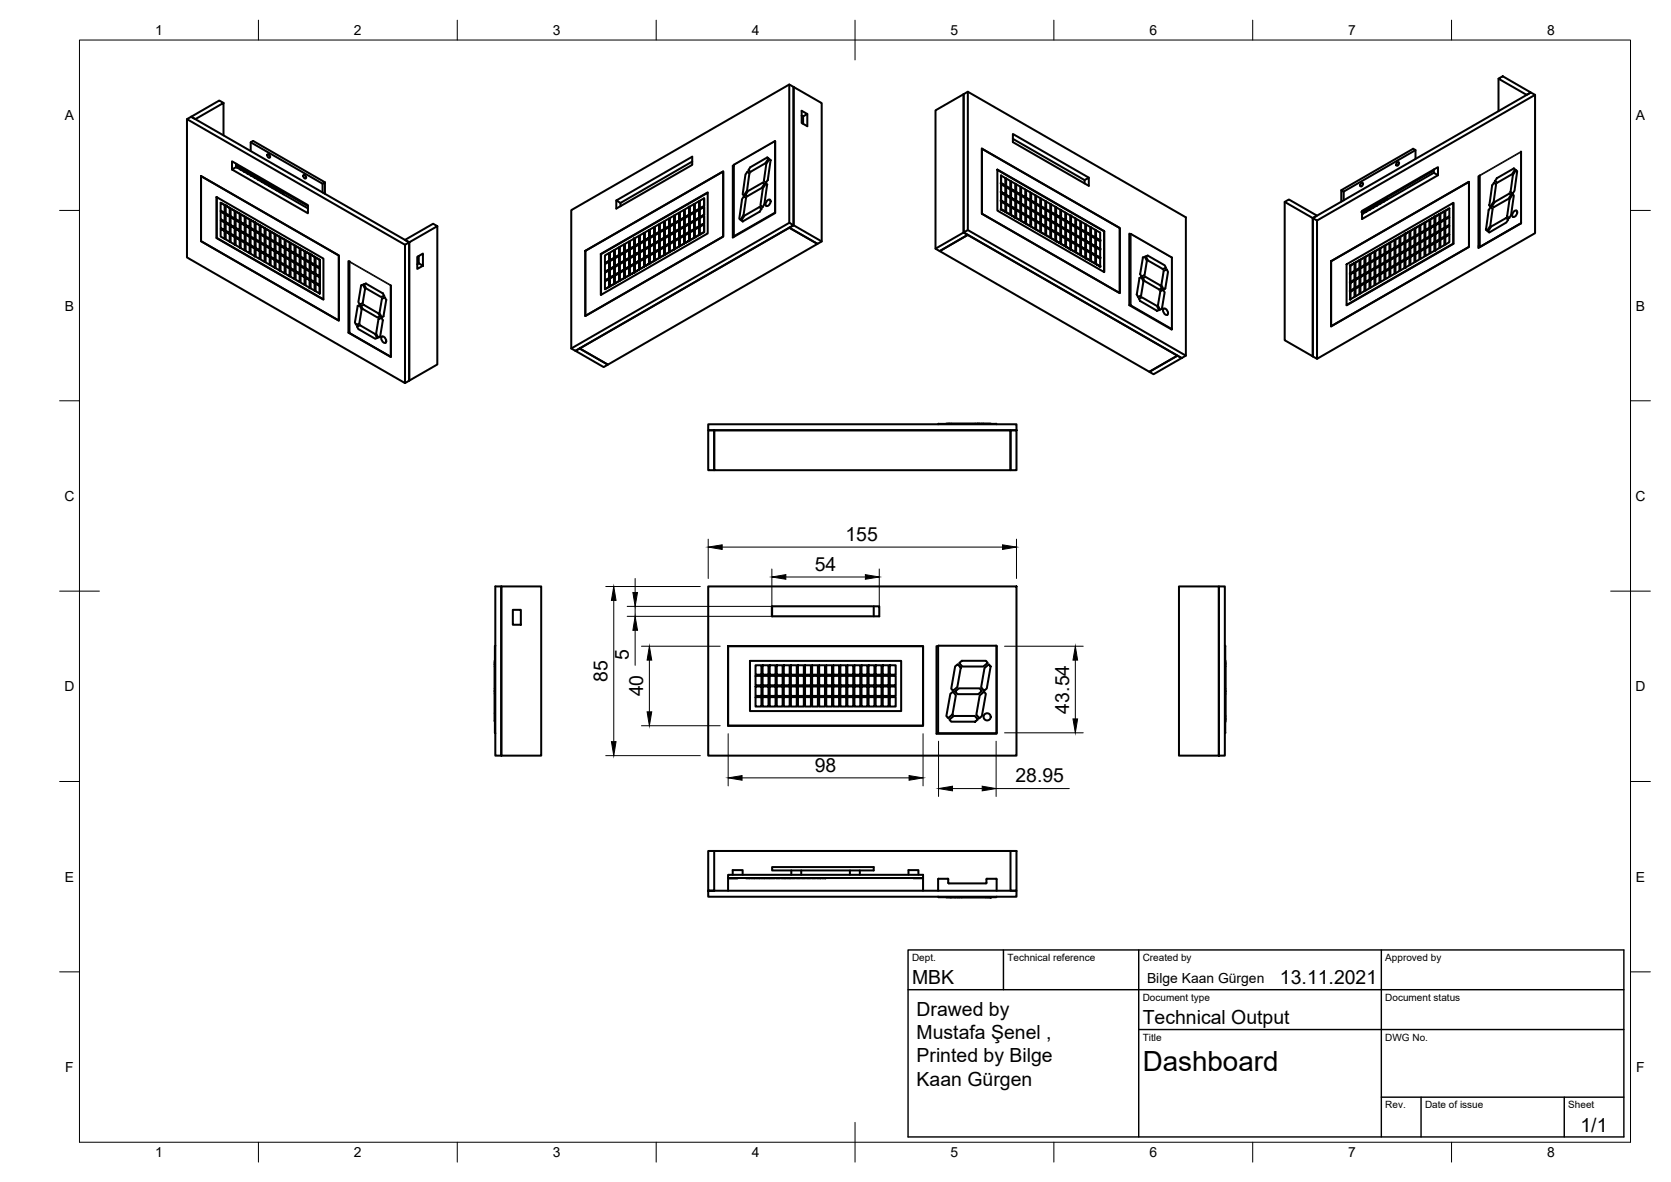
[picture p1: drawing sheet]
<svg xmlns="http://www.w3.org/2000/svg" width="420mm" height="297mm" viewBox="0 0 420 297" stroke-linecap="round" stroke-linejoin="round" font-family="sans-serif">
<defs><g id="words">
<text font-size="7" x="287.3" y="269.2">Dashboard</text>
<g font-size="4.9">
<text x="212.6" y="135.9">155</text>
<text x="204.9" y="143.4">54</text>
<text x="158.1" y="165.9" transform="rotate(-90 158.1 165.9)">5</text>
<text x="152.8" y="171.4" transform="rotate(-90 152.8 171.4)">85</text>
<text x="161.7" y="175" transform="rotate(-90 161.7 175)">40</text>
<text x="268.8" y="179.3" transform="rotate(-90 268.8 179.3)">43.54</text>
<text x="204.9" y="193.9">98</text>
<text x="255.3" y="196.6">28.95</text>
<text x="229.3" y="247.2">MBK</text>
<text x="321.8" y="247.2">13.11.2021</text>
<text x="230.5" y="255.3">Drawed by</text>
<text x="287.3" y="257.2">Technical Output</text>
<text x="230.5" y="261.1">Mustafa Şenel ,</text>
<text x="230.5" y="267">Printed by Bilge</text>
<text x="230.5" y="272.9">Kaan Gürgen</text>
<text x="397.4" y="284.4">1/1</text>
</g>
<g font-size="3.5">
<text x="39" y="8.8">1</text>
<text x="89" y="8.8">2</text>
<text x="139" y="8.8">3</text>
<text x="189" y="8.8">4</text>
<text x="239" y="8.8">5</text>
<text x="289" y="8.8">6</text>
<text x="339" y="8.8">7</text>
<text x="389" y="8.8">8</text>
<text x="16.3" y="30.2">A</text>
<text x="411.3" y="30.2">A</text>
<text x="16.3" y="78">B</text>
<text x="411.3" y="78">B</text>
<text x="16.2" y="125.9">C</text>
<text x="411.2" y="125.9">C</text>
<text x="16.2" y="173.7">D</text>
<text x="411.2" y="173.7">D</text>
<text x="16.3" y="221.6">E</text>
<text x="411.3" y="221.6">E</text>
<text x="288.4" y="247">Bilge Kaan Gürgen</text>
<text x="16.4" y="269.4">F</text>
<text x="411.4" y="269.4">F</text>
<text x="39" y="290.8">1</text>
<text x="89" y="290.8">2</text>
<text x="139" y="290.8">3</text>
<text x="189" y="290.8">4</text>
<text x="239" y="290.8">5</text>
<text x="289" y="290.8">6</text>
<text x="339" y="290.8">7</text>
<text x="389" y="290.8">8</text>
</g>
<g font-size="2.5">
<text x="229.3" y="241.5">Dept.</text>
<text x="253.3" y="241.5">Technical reference</text>
<text x="287.3" y="241.5">Created by</text>
<text x="348.3" y="241.5">Approved by</text>
<text x="287.3" y="251.5">Document type</text>
<text x="348.3" y="251.5">Document status</text>
<text x="287.3" y="261.5">Title</text>
<text x="348.3" y="261.5">DWG No.</text>
<text x="348.3" y="278.5">Rev.</text>
<text x="358.3" y="278.5">Date of issue</text>
<text x="394.3" y="278.5">Sheet</text>
</g>
</g></defs>
<!-- layer: Visible -->
<g fill="none" stroke="#000" stroke-width=".51">
<path d="M376.8 19.8l1-.6 7.1 4-1 .6zM376.8 19.8v8.1M47 29.9l1.1-.6 54.8 31.6-1.1 .6zM47 29.9v34.8l54.8 31.6 1.1-.6v-34.8v34.8l7.1-4.1v-34.8l-7.1 4.1-1.1-.6 7.1-4.1 1.1 .6M56.2 25.9l-1.1-.6-7 4 1 .6 7.1-4v8.1M63 38v-2.2l.6-.4 18.1 10.4M63 35.8l18.1 10.4M67.2 38.8l.5 .1 .2 .7-.5-.1zM192.9 39.6l-4.3 2.4-.4 .8 .5 .4 3.8-2.2 .8-1.2M193 39.6l.2 .2M194.9 35.5v18l-10.6 6.2v-18l.2 .1M194.9 35.5l-10.4 6v17.8l.2 .1"/>
<path d="M198.5 21.2v34.8l1 .6-54.8 31.6-1.1-.6v-34.8l54.9-31.6 1 .7M199.5 21.9l7.1 4v34.8l-1.1 .6-7-4.1 1-.6 7.1 4.1M199.5 21.9v34.7M201.9 29.3v1.8M203 28.6v3.1l-1.4-.8v-3.1l1.4 .8-1.1 .7-.3-.2M235.2 27.7l7.1-4v34.7l1.1 .6-7.1 4.1-1.1-.6zM242.3 23.7l1.1-.6 54.8 31.5v34.8l-1.1 .6-54.8-31.6-7.1 4.1M242.3 23.7v34.7l1.1-.6 54.8 31.6M243.4 23.1v34.7M246.9 37.4l34.7 19.9v16.4l-34.7-20zM254.7 34.9l18 10.4 1.1-.7v2.1l-19.1-11v-2l19.1 10.9M355.9 39.9v-2.2l-.6-.3-18.1 10.4"/>
<path d="M355.9 37.7l-18 10.4M382.4 38.1l.1 .1M382.5 38.2v17.8M386 23.8v34.8l-54.8 31.6-1.1-.6v-34.8l-7.1-4.1M50.5 44.2l34.7 20v16.4l-34.7-20zM54.4 49.5l26.9 15.5v10.3l-26.9-15.5zM54.5 49.6v10.2l26.8 15.4M54.5 59.8h-.1M55.5 53.1l1 .6-1-.6v2l1 .6v-2v2M55.5 55.3l1 .6-1-.6v2l1 .6v-2v2M55.5 51l1 .5v2l-1-.6zM55.5 51l1 .5v2"/>
<path d="M55.5 57.5l1 .6-1-.6v1.9l1 .6v-1.9v1.9M56.7 56v2l1.1 .6v-2v2M56.7 53.9v1.9l1.1 .6v-2v2M56.7 58.2v2l1.1 .6v-2v2M56.7 51.7v1.9l1.1 .6v-1.9v1.9M57.8 56.6l-1.1-.6 1.1 .6M57.8 54.4l-1.1-.5 1.1 .6M57.8 58.8l-1.1-.6 1.1 .6M57.8 52.3l-1.1-.6 1.1 .6M58 54.6l1.1 .6-1.1-.6v1.9l1 .6 .1-1.9-.1 1.9M58 52.4l1.1 .6-1.1-.6v1.9l1 .6 .1-1.9-.1 1.9M58 58.9l1.1 .6-1.1-.6v2l1 .6 .1-2-.1 2"/>
<path d="M58 56.8l1 .6M59.1 57.3l-1.1-.5v1.9l1 .6 .1-2-.1 2M59.2 55.3l1.1 .6-1.1-.6v1.9l1.1 .7v-2v2M59.2 57.5l1.1 .6-1.1-.6v1.9l1.1 .6M59.2 59.7l1.1 .6-1.1-.6v1.9l1.1 .6M59.2 53.1l1.1 .6M59.4 41.2v.8l-1.1 .6v-2.1l19.1 11v2.1l-19.1-11M59.4 41.5h.2M59.4 42l18 10.4M59.5 41.5v.6M59.6 42.1v-.6l-.2-.1 18 10.4M59.7 41.6v.6"/>
<path d="M60.3 58.1v1.9zM60.3 53.7l-1.1-.6v2l1.1 .6v-2v2M60.4 42.1v.5M60.5 42l-.8-.4 .8 .4v.6M60.5 56l1.1 .6M60.5 58.2l1.1 .6M60.5 53.9l1.1 .5M60.6 42.2v.5M61.3 42.6v.5M61.4 42.6l-.8-.4 .8 .4v.5M61.5 42.7l.8 .4M61.6 56.6l-1.1-.6v2l1.1 .6v-2v2"/>
<path d="M61.6 58.8l-1.1-.6v2l1.1 .6v-2v2M61.6 54.4l-1.1-.6v2l1.1 .6v-2v2M61.8 56.8l1 .5-1-.5v1.9l1 .6v-2v2M61.8 58.9l1 .6-1-.6v2l1 .6v-2v2M61.8 54.6l1 .6-1-.6v1.9l1 .6v-1.9v1.9M62.2 43.1v.5v-.5l-.7-.4v.5M62.4 43.7v-.5l.7 .4v.5M62.4 43.2l.8 .4M63 55.3l1.1 .6-1.1-.6v1.9l1.1 .6v-1.9M63 59.7l1.1 .6M63 57.5l1.1 .6M63.1 43.6l.1 .6"/>
<path d="M63.3 43.7v.5M64 44.1v.5M64.1 44.1l-.8-.4 .8 .4v.6M64.1 58.1v1.9zM64.1 58.1l-1.1-.6v1.9l1.1 .6M64.2 44.2l.7 .4v.6v-.6zM64.2 44.2v.6M64.3 56l1 .6-1-.6v2l1 .6v-2v2M64.3 58.2l1 .6M65.1 45.3v-.5l.7 .4v.5M65.1 44.8l.7 .3M65.3 58.8l-1-.6v1.9l1 .6v-1.9v1.9"/>
<path d="M65.5 58.9l1.1 .6-1.1-.6v2l1.1 .6v-2v2M65.5 56.7l1.1 .6-1.1-.6v2l1.1 .6v-2v2M65.8 45.2v.5M66 45.8v-.5l.7 .4v.5M66 45.3l.7 .4M66.7 45.7v.5M66.8 59.7l1 .5M66.8 57.5l1 .6M66.9 46.3v-.5l.7 .4v.5M66.9 45.8l.7 .4v.5M67.8 46.8v-.5l.7 .4v.5M67.8 46.3l.7 .4v.6"/>
<path d="M67.9 58.1l-1.1-.6v1.9l1 .6 .1-1.9-.1 1.9M68.1 58.2l1 .6-1-.6v1.9l1 .6v-1.9v1.9M68.7 47.3v-.5l.7 .4v.6M68.7 46.8l.7 .4M69.3 58.9l1.1 .6-1.1-.6v2l1 .6 .1-2-.1 2M69.4 47.2v.6M69.6 47.3v.6M70.3 47.8v.5M70.3 47.7l-.7-.4 .7 .4v.6M70.5 47.9v.5M70.5 59.6l1.1 .6-1.1-.6v2l1.1 .6v-2v2M71.2 48.8v-.6l-.7-.3 .7 .3v.6"/>
<path d="M76.3 44l.5 .1 .1 .7-.5-.1zM81.1 46.2l.6-.4v2.9M81.1 46.2v2.2M155 50.4v2l19.1-11v-2l-19.1 11 1 .6v.8M159.4 60v1.9l-1 .6M159.4 60l-1 .6v1.9M160.7 59.2v2zM160.7 59.2l-1 .6v2M161.9 58.5l.1 2zM161.9 58.5l-1 .6v2M163.2 60v1.9zM163.2 60l-1 .6v1.9l1-.6-1 .6"/>
<path d="M163.2 57.8v1.9zM163.2 57.8l-1 .6v1.9l1-.6-1 .6M164.5 59.3v1.9zM164.5 59.3l-1.1 .5v2M164.5 57.1v1.9zM164.5 59l-1.1 .6 1.1-.6M164.5 57.1l-1.1 .6v1.9M165.7 58.5v2zM165.7 58.5l-1 .6v2M165.7 56.4v1.9zM165.7 58.3l-1 .6M165.7 56.4l-1 .5v2"/>
<path d="M167 57.8v2zM167 59.7l-1.1 .7M167 57.8l-1.1 .6v2M167 60v1.9zM167 60l-1.1 .6v1.9M167 55.6v2zM167 57.6l-1.1 .6M167 55.6l-1.1 .6v2M167 59.8l-1.1 .6M168.2 54.9l.1 2zM168.2 56.8l-1 .7M168.2 54.9l-1 .6v2"/>
<path d="M168.2 57.1l.1 1.9zM168.2 59l-1 .6M168.2 57.1l-1 .6v1.9M168.2 59.3l.1 1.9zM168.2 59.3l-1 .6v1.9M168.3 56.9l-1.1 .6M168.3 59l-1.1 .6M169.5 54.2v1.9zM169.5 54.2l-1.1 .6v1.9l1.1-.6-1.1 .6M169.5 58.5v2zM169.5 58.5l-1.1 .6v2M169.5 56.4v1.9z"/>
<path d="M169.5 56.4l-1.1 .6v1.9l1.1-.6-1.1 .6M170.8 57.8v2zM170.8 59.8l-1.1 .6M170.8 57.8l-1.1 .6v2M170.8 55.6v2zM170.8 57.6l-1.1 .6 1.1-.6M170.8 55.6l-1.1 .6v2M170.8 60v1.9zM170.8 60l-1.1 .6v1.9M170.8 53.5v1.9zM170.8 55.4l-1.1 .6M170.8 53.5l-1.1 .5v2"/>
<path d="M172 54.9v2zM172 56.9l-1 .6M172 54.9l-1 .6v2M172 57.1v1.9zM172 59l-1 .7M172 57.1l-1 .6v1.9M172 52.7v2zM172 54.7l-1 .6M172 52.7l-1 .6v2M172 59.3v1.9zM172 59.3l-1 .6v1.9M173.3 52v2l-1.1 .6"/>
<path d="M173.3 52v1.9l-1.1 .7M173.3 52l-1.1 .6v2M173.3 54.2v1.9l-1.1 .6M173.3 54.2l-1.1 .6v1.9M173.3 56.4v1.9l-1.1 .6M173.3 58.3l-1.1 .6M173.3 56.4l-1.1 .6v1.9M173.3 56.4v1.9M174.1 40.6l-18.1 10.4M174.5 57.8v2zM174.5 59.8l-1 .6M174.5 57.8l-1 .6v2"/>
<path d="M174.5 51.3v1.9zM174.5 53.2l-1 .6M174.5 51.3l-1 .6v1.9M174.5 55.7v1.9zM174.5 57.6l-1 .6M174.5 55.7l-1 .5v2M174.5 53.5v1.9zM174.5 55.4l-1 .6M174.5 53.5l-1 .6v1.9M175.8 54.9v2zM175.8 56.9l-1 .6M175.8 54.9l-1.1 .6v2"/>
<path d="M175.8 52.7v2zM175.8 54.7l-1.1 .6 1.1-.6M175.8 52.7l-1.1 .6v2M175.8 57.1v2zM175.8 59l-1 .7M175.8 57.1l-1.1 .6v2M175.8 50.6v1.9zM175.8 52.5l-1 .6M175.8 50.6l-1.1 .6v1.9M175.8 59.1l-1 .6M177 52l.1 2zM177 54l-1 .6"/>
<path d="M177 52l-1 .6v2M177 54.2l.1 1.9zM177 56.1l-1 .7M177 54.2l-1 .6v1.9M177 49.8l.1 2zM177 51.8l-1 .6 1.1-.6M177 49.8l-1 .6v2M177 56.4l.1 1.9zM177 58.3l-1 .6 1.1-.6M177 56.4l-1 .6v1.9M177.1 54l-1.1 .6M177.1 56.1l-1.1 .7"/>
<path d="M177.9 48.4l-26.8 15.5v10.2M184.5 41.6l-.2 .1M187 54l-.8 1.2M187 49.3l-.4 .7-.7 5 .3 .3M187.1 49.3l.5 .4-.6 4.3M187.9 47.9l-.9 1.2M187.9 43.2l.5 .4M187.9 43.2l-.5 .7-.7 5 .4 .2M188.5 43.6l-.7 4.3M191 53.2l-4.3 2.5M191.5 52.5l-.5 .7M191.5 52.5l-.6-.5-3.7 2.2-.8 1.2 .4 .3"/>
<path d="M191.6 47.2l-3.7 2.2M191.8 45.9l-3.7 2.1-.6 1 .4 .3M191.8 45.9l.4 .3M192.2 51.3l-.5 .8M192.2 51.4l.7-5-.3-.3-.8 1.2-.6 4.3 .6 .5M192.2 46.2l-.6 1M192.7 51.8h.1M192.9 50.4l.7-.2a1.04 1.04 0 0 1-.9 1.5 .9 .9 0 0 1 .2-1.3zM193.1 45.2l-.5 .7M193.4 40l.4 .2M193.5 40l-.8 1.2-.6 4.3 .5 .4M193.6 50.2h.1"/>
<path d="M193.8 40.3l-.7 4.9M198.5 56l-54.9 31.6M250.8 42.6l26.9 15.5v10.3l-26.9-15.5zM250.8 42.7l26.8 15.4v10.3M251.7 46.3v1.9v-1.9l1.1 .6v1.9l-1.1-.6 1.1 .6M251.7 48.5v1.9v-1.9l1.1 .6v1.9l-1.1-.6 1.1 .6M251.7 44.1v2zM251.7 44.1l1.1 .6v2l-1.1-.6 1.1 .6M251.7 50.7v1.9v-1.9l1.1 .6v1.9l-1.1-.6 1.1 .6M253 49.2l1 .6v2l-1-.6M253 51.1v-1.9v2l1 .6M253 47l1 .6v2l-1-.6"/>
<path d="M253 49v-2v2l1 .6M253 51.4l1 .6v1.9l-1-.6M253 53.3v-1.9v1.9l1 .6M253 44.8l1 .7v1.9l-1-.6M253 46.8v-2v2l1 .6M254.2 47.8v1.9M254.2 49.9v2M254.2 45.6v1.9M254.2 52.1v1.9M254.2 52.1v2M254.2 49.7l1.1 .6zM254.2 51.9l1.1 .6z"/>
<path d="M254.2 47.5l1.1 .6zM254.2 54l1.1 .7zM254.2 47.8l1.1 .6v1.9M254.2 45.6l1.1 .6v1.9M254.2 49.9l1.1 .6v2M254.2 52.1l1.1 .6v2M255.5 48.5l1 .6v1.9l-1-.6M255.5 50.4v-1.9v1.9l1 .6M255.5 50.7l1 .6v1.9l-1-.6M255.5 52.6v-1.9v1.9l1 .6M255.5 46.3l1 .6v1.9l-1-.6M255.5 48.2v-1.9v1.9l1 .6"/>
<path d="M255.5 52.8l1 .6v2l-1-.6M255.5 54.8v-2v2l1 .6M256.7 53.6l1.1 .6v1.9l-1.1-.6zM256.7 53.6v1.9l1.1 .6M256.7 49.2l1.1 .6v2l-1.1-.7zM256.7 49.2v1.9l1.1 .6M256.7 51.4l1.1 .6v1.9l-1.1-.6zM256.7 51.4v1.9l1.1 .6M256.7 47l1.1 .6v2l-1.1-.6zM256.7 47v2l1.1 .6M258 49.9v2l1.1 .6M258 52.1v1.9l1.1 .6"/>
<path d="M258 49.9l1.1 .6-.1 2-1-.6zM258 52.1l1.1 .6-.1 2-1-.7zM258 47.7l1.1 .6v2l-1.1-.6v-2v2l1.1 .6M258 54.3l1.1 .6v1.9l-1.1-.6v-1.9v1.9l1.1 .6M259.3 52.8l1 .6v2l-1.1-.6M259.3 54.8v-2l-.1 2 1.1 .6M259.3 50.6l1 .7v1.9l-1.1-.6M259.3 52.6v-2l-.1 2 1.1 .6M259.3 55l1 .6v1.9l-1.1-.5M259.3 56.9v-1.9l-.1 2 1.1 .5M259.3 48.5l1 .6v1.9l-1.1-.6M259.3 50.4v-1.9l-.1 1.9 1.1 .6"/>
<path d="M260.5 51.4v1.9l1.1 .6M260.5 53.6v1.9l1.1 .6M260.5 51.4l1.1 .6v1.9l-1.1-.6zM260.5 53.5l1.1 .7v1.9l-1.1-.6zM260.5 49.2l1.1 .6v1.9l-1.1-.6M260.5 51.1v-1.9v1.9l1.1 .6M260.5 55.7l1.1 .6v2l-1.1-.6M260.5 57.7v-2v2l1.1 .6M261.7 54.3l1.1 .6v1.9l-1.1-.6zM261.7 54.3v1.9l1.1 .6M261.7 52.1v1.9l1.1 .6M261.7 52.1l.1 1.9"/>
<path d="M261.7 56.5l1.1 .6v1.9l-1.1-.6zM261.7 56.5v1.9l1.1 .6M261.7 49.9l1.1 .6v2l-1.1-.6zM261.7 49.9v2l1.1 .6M261.8 52.1l1 .6v1.9l-1.1-.6M263 52.8l1.1 .6v2l-1.1-.6zM263 52.8v2l1.1 .6M263 55l1.1 .6v1.9l-1.1-.6zM263 55v1.9l1.1 .6M263 50.6l1.1 .6v2l-1.1-.6zM263 50.6v2l1.1 .6M263 57.2l1.1 .6v1.9l-1.1-.6z"/>
<path d="M263 57.2v1.9l1.1 .6M264.3 55.7l1 .6v2l-1-.6zM264.3 55.7v2l1 .6M264.3 53.5l1 .6v2l-1-.6zM264.3 53.5v2l1 .6M264.3 57.9l1 .6v2l-1-.7zM264.3 57.9v1.9l1 .6M264.3 51.4l1 .6v1.9l-1-.6zM264.3 51.4v1.9l1 .6M265.5 54.3v1.9v-1.9l1.1 .6v1.9l-1.1-.6 1.1 .6M265.5 56.4v2v-2l1.1 .7v1.9l-1.1-.6 1.1 .6M265.5 52.1v1.9v-1.9l1.1 .6v1.9l-1.1-.6 1.1 .6"/>
<path d="M265.5 58.6v2v-2l1.1 .6v2l-1.1-.6 1.1 .6M266.8 52.8v2l1 .5M266.8 59.4v1.9l1 .6M266.8 55v1.9l1 .6M266.8 52.8l1 .6v2l-1-.6zM266.8 59.3l1 .7v1.9l-1-.6zM266.8 55l1 .6v1.9l-1-.6zM266.8 57.2l1 .6v1.9l-1-.6M266.8 59.1v-1.9v1.9l1 .6M268 53.5l.1 2M268 57.9l.1 1.9M268 55.7l.1 1.9"/>
<path d="M268 53.5v2M268 55.7v2M268 57.9v1.9M268.1 55.5l1 .6zM268.1 59.8l1 .6zM268.1 57.6l1 .7zM268.1 53.5l1 .6v2M268.1 55.7l1 .6v2M268.1 57.9l1 .6v1.9M269.3 58.6l1.1 .6v2l-1.1-.6v-2v2l1.1 .6M269.3 56.4l1.1 .6v2l-1.1-.6M269.3 58.4v-2v2l1.1 .6"/>
<path d="M269.3 54.3l1.1 .5-.1 2-1-.6v-1.9v1.9l1.1 .6M270.6 57.2l1 .5v2l-1-.6zM270.6 57.2v1.9l1 .6M270.6 59.3l1 .6v2l-1-.6zM270.6 59.3v2l1 .6M270.6 55l1 .6v1.9l-1-.6zM270.6 55v1.9l1 .6M271.8 55.7v1.9l1.1 .6M271.8 57.9v1.9l1.1 .6M271.8 55.7l1.1 .6v2l-1.1-.7zM271.8 57.9l1.1 .6v1.9l-1.1-.6zM272.7 45.3v.8"/>
<path d="M273.1 56.4v2v-2l1 .6v2l-1-.6 1 .6M273.1 58.6v1.9v-1.9l1 .6v1.9l-1-.6 1 .6M274.3 59.3v2l1.1 .6M274.3 57.2v1.9l1.1 .6M274.3 59.3l1.1 .6v2l-1.1-.6zM274.3 57.1l1.1 .6v2l-1.1-.6zM275.6 57.9v1.9M275.6 59.8l1 .6zM275.6 57.9l1 .6v1.9M277.7 58.1h-.1M284.4 58.8l10.3 5.9-.1 18.1-10.6-6.1v-18l.2 .2M284.4 58.8h-.1"/>
<path d="M323 50.7l1.1-.6 7.1 4.1-1.1 .6v34.8l-7.1-4.1zM330.1 54.8l54.8-31.6 1.1 .6-54.8 31.6zM331.2 55.4v34.8M337.9 50.3v-2.2l-.7-.3v2.9M342.2 46.1l.3-.2 .2 .3-.1 .5-.4 .2-.2-.3zM342.7 53.2l-.1 .5M343.3 52.8h.1M343.4 53.3v-.5l-.7 .4v.5M343.6 52.6l-.1 .6M344.3 52.8v-.6l-.7 .4v.6M344.3 52.2l-.8 .4M344.5 52.1v.6v-.6l.7-.4v.5"/>
<path d="M345.1 51.7h.1M346.1 51.7v-.5l-.7 .4v.5M346.1 51.2l-.8 .4v.6M347 51.2v-.5l-.7 .4v.5M347 50.7l-.8 .4v.6M347.1 50.6l.8-.4-.8 .4v.5M347.2 50.6v.5M347.9 50.2v.5M348.1 50.1v.5M348.7 49.6l-.7 .4v.6M348.7 49.6l-.7 .4M348.8 49.7v.5"/>
<path d="M351.2 40.9l.4-.2 .2 .3-.2 .4-.4 .3-.2-.3zM351.9 59.6l-1.1 .6v2l1.1-.6v-2l-1.1 .6v2M352.1 59.5v1.9l1-.6v-1.9l-1 .6v1.9M353.1 58.9l-1 .6M354.4 58.2l-1.1 .6 1.1-.6v1.9l-1.1 .6M355.6 57.5l-1 .5v2l1-.6v-1.9l-1 .5v2M355.6 59.6l-1 .6v2l1-.6v-2l-1 .6v2M355.8 59.5l1.1-.6v1.9l-1 .7zM356.9 56.7l-1.1 .6 .1 2 1-.6v-2l-1.1 .6 .1 2M356.9 58.9l-1.1 .6 .1 2M357.1 56.6v2l1.1-.7v-1.9l-1.1 .6v2M358.2 58.2l-1.1 .6v1.9l1.1-.6v-1.9l-1.1 .6v1.9"/>
<path d="M358.2 56l-1.1 .6M358.4 58v2l1-.6v-1.9l-1 .5v2M359.4 59.6l-1 .6v2l1-.6v-2l-1 .6v2M359.4 55.3l-1 .6v1.9l1-.6v-1.9l-1 .6v1.9M359.4 57.5l-1 .6M360.5 42.6v.8l1.1 .6-19.1 11v-2l19.1-11v2M360.5 43.4l-18 10.4v-.5M360.5 42.9l-18 10.3M360.7 54.6v1.9l-1.1 .6v-2l1.1-.5-1.1 .5v2M360.7 56.7v2l-1.1 .6v-2l1.1-.6-1.1 .6v2M360.7 58.9v2l-1.1 .6v-2l1.1-.6-1.1 .6v2M360.9 56.4v-2v2"/>
<path d="M360.9 58.6v-2v2M361.9 53.8l-1 .6 1-.6v2l-1 .6M361.9 58.2l-1 .6 1-.6v1.9l-1 .6M361.9 56l-1 .6 1-.6v2l-1 .6M363.2 57.5l-1.1 .6v1.9l1.1-.6v-1.9l-1.1 .6v1.9M363.2 55.3l-1.1 .6v1.9l1.1-.6v-1.9l-1.1 .6v1.9M363.2 59.7l-1.1 .5v2l1.1-.6v-1.9l-1.1 .5v2M363.2 53.1l-1.1 .6v2l1.1-.7v-1.9l-1.1 .6v2M363.4 57.3l1-.6v2l-1 .6zM364.4 54.6v1.9l-1 .6v-2M364.4 54.6l-1 .5v2M364.4 56.7l-1 .6v2"/>
<path d="M364.4 52.4l-1 .6v1.9l1-.6v-1.9l-1 .6v1.9M364.4 58.9l-1 .6v2l1-.6v-2l-1 .6v2M364.4 54.6l-1 .6M365.4 51v10.2l-26.8 15.5M372 44.1l-.2 .2v18l10.6-6.2M373.6 57.7l.3 .2M374.3 52.8l.5-.8 .5 .5-.6 4.3-.8 1.2M374.3 52.8l-.7 4.9M374.8 51.8l-.4-.2 .7-5 .5-.7 .6 .4-.6 4.4-.8 1.1M376.3 44.8l-.4 .7 .5 .4M378.7 54.8l.5 .4-.5 .7-4.2 2.5-.3-.2 .7-1.3 3.8-2.1M379.5 48.6l.4 .4-.6 1-3.7 2.1-.4-.3 .6-1"/>
<path d="M379.5 50l.8-1.2 .3 .3-.7 5-.4 .7M379.5 48.6l-3.7 2.1M379.6 50.1l-.7 4.3 .5 .4M379.8 48.2l.5 .4M380.4 54.5h.1M380.4 43.9l-.6 4.3M380.6 53.2l.7-.3a1.04 1.04 0 0 1-.9 1.6 .9 .9 0 0 1 .2-1.3zM380.6 42.3l.4 .3-.8 1.2-3.8 2.1M380.7 42.3l-4.3 2.5M381.1 42.7l-.7 1.2M381.2 42.7l.3 .3-.7 4.9-.5 .8M381.3 52.9h.1"/>
<path d="M382.4 56.1l-10.2 5.9-.4-.2M382.4 56.1h.1M382.5 56l-.1 .1M60.3 60.3v1.9zM60.5 60.4l1.1 .6M61.6 61l-1.1-.6v1.9l1.1 .6v-1.9v1.9M61.8 61.1l1 .6-1-.6v2l1 .6v-2v2M63 61.8l1.1 .6M64.1 60.2v2zM64.1 60.2l-1.1-.5v1.9l1.1 .6M64.1 62.4v2zM64.1 62.4l-1.1-.6v2l1.1 .6"/>
<path d="M64.3 60.4l1 .6-1-.6v1.9l1 .6v-1.9v1.9M64.3 62.6l1 .5-1-.5v1.9l1 .6v-2v2M65.5 63.3l1.1 .6-1.1-.6v1.9l1.1 .6v-1.9v1.9M65.5 61.1l1.1 .6M66.6 61.7l-1.1-.6v1.9l1.1 .7v-2v2M66.8 61.8l1 .6M66.8 64l1 .6M67.9 60.2l-1.1-.5v1.9l1 .6 .1-2-.1 2M67.9 62.4l-1.1-.6v2l1 .6 .1-2-.1 2M67.9 64.6l-1.1-.6v1.9l1 .7 .1-2-.1 2M68.1 62.6l1 .5-1-.5v1.9l1 .6v-2v2M68.1 60.4l1 .6-1-.6v1.9l1 .6v-1.9v1.9"/>
<path d="M68.1 64.7l1 .6-1-.6v2l1 .6v-2v2M69.3 61.1l1.1 .6-1.1-.6v1.9l1 .6 .1-1.9-.1 1.9M69.3 63.3l1.1 .6-1.1-.6v1.9l1 .6 .1-1.9-.1 1.9M69.3 65.5l1.1 .5-1.1-.5v1.9l1 .6 .1-2-.1 2M70.5 66.2l1.1 .6-1.1-.6v1.9l1.1 .6v-1.9v1.9M70.5 61.8l1.1 .6-1.1-.6v2l1.1 .6v-2v2M70.5 64l1.1 .6M71.6 64.6l-1.1-.6v1.9l1.1 .6v-1.9v1.9M71.8 66.9l1.1 .6-1.1-.6v1.9l1.1 .7v-2v2M71.8 60.4l1.1 .5-1.1-.5v1.9l1.1 .6v-2v2M71.8 64.7l1.1 .6-1.1-.6v2l1.1 .6v-2v2M71.8 62.5l1.1 .6"/>
<path d="M72.9 63.1l-1.1-.6v2l1.1 .6v-2v2M73.1 65.5l1 .5-1-.5v1.9l1 .6v-2v2M73.1 63.3l1 .5-1-.5v1.9l1 .6v-2v2M73.1 67.6l1 .6-1-.6v2l1 .6v-2v2M73.1 61.1l1 .6-1-.6v1.9l1 .6v-1.9v1.9M74.3 64l1.1 .6-1.1-.6v1.9l1.1 .6v-1.9v1.9M74.3 66.2l1.1 .6-1.1-.6v1.9l1.1 .6v-1.9v1.9M74.3 61.8l1.1 .6-1.1-.6v1.9l1.1 .7v-2v2M74.3 68.4l1.1 .5-1.1-.6v2l1.1 .6v-2v2M75.6 62.5l1 .6-1-.6v2l1 .6v-2v2M75.6 69.1l1 .6-1-.6v1.9l1 .6v-1.9v1.9M75.6 64.7l1 .6-1-.6v2l1 .6v-2v2"/>
<path d="M75.6 66.9l1 .6-1-.6v1.9l1 .6v-1.9v1.9M76.8 63.3l1.1 .5-1.1-.5v1.9l1.1 .6v-2M76.8 69.8l1.1 .6M76.8 67.6l1.1 .6M76.8 65.4l1.1 .6M77.9 70.4v1.9zM77.9 70.4l-1.1-.6v1.9l1.1 .6M77.9 68.2v2zM77.9 68.2l-1.1-.6v2l1.1 .6M77.9 66v2zM77.9 66l-1.1-.6v2l1.1 .6M78.1 68.3v2l1 .6 .1-2-.1 2"/>
<path d="M78.1 66.2v1.9l1 .6 .1-2-.1 2M78.1 70.5v2l1 .6 .1-2-.1 2M78.1 64v1.9l1 .6 .1-1.9-.1 1.9M79.2 68.9l-1.1-.6 1 .6M79.2 66.7l-1.1-.5 1 .6M79.2 71.1l-1.1-.6 1 .6M79.2 64.6l-1.1-.6 1 .6M79.4 69.1l1 .5-1-.5v1.9l1 .6v-2v2M79.4 64.7l1 .6-1-.6v1.9l1 .7v-2v2M79.4 71.3l1 .5-1-.5v1.9l1 .6v-2v2M79.4 66.9l1 .6M80.4 67.5l-1-.6v1.9l1 .6v-1.9v1.9"/>
<path d="M87.9 65.8v17.9M87.9 65.7l-.3-.1v18l.3-.2M90.4 76.7l-.5 .2-.7 4.1 .4 .6 .8-.3M90.4 76.7l.6 1M90.8 76.9l.4 .7 3.7 2.2 .7-.3M90.9 77.7l-.6 3.6M91.3 71.6l.5 1M91.3 71.5l-.5 .2-.7 4.2 .3 .6 .8-.3 .6-3.6M91.5 76.6l-.7 .2M91.5 76.6l3.6 2.1M91.5 71.4l.6 1.1 3.7 2.1 .8-.3M92 71.3l4.3 2.4"/>
<path d="M92 71.2l-.4 .2M95.2 78.7l.3 .8M95.9 79.9l-.7 .3M96 79.9l.3 .6M96.3 73.7l.3 .6M96.8 74.8l.3 .6M96.8 74.7l-.8 .4-.6 3.6 .5 1 .6-.2 .7-4.1M98.3 71.7v18l-10.7-6.1M101.8 61.5v34.8M105.3 64.3v1.9l1 .6-1.4 .8v-3.1l1.4-.8v3.1M105.3 66.2l-.4 .2M147.2 63l34.6-19.9v16.3l-34.6 20z"/>
<path d="M151.1 63.8l26.8-15.4v10.3l-26.8 15.4zM151.1 63.8v.1M153.2 65.8v1.9zM153.2 67.7l-1.1 .6M153.2 65.8l-1.1 .6v1.9M153.2 68v1.9zM153.2 69.9l-1.1 .6M153.2 68l-1.1 .5v2M153.2 63.6v1.9l-1.1 .6M153.2 70.1v2zM153.2 72.1l-1.1 .6M153.2 70.1l-1.1 .6v2"/>
<path d="M153.2 65.5l-1.1 .6M153.2 65.5v-1.9l-1.1 .6v1.9M154.4 67.2v2zM154.4 69.2l-1 .6M154.4 67.2l-1 .6v2M154.4 65v2zM154.4 67l-1 .6M154.4 65l-1 .6v2M154.4 69.4v2zM154.4 71.3l-1 .7M154.4 69.4l-1 .6v2M154.4 62.9v1.9z"/>
<path d="M154.4 64.8l-1 .6M154.4 62.9l-1 .6v1.9M154.4 71.4l-1 .6M155.7 64.3v2zM155.7 66.3l-1.1 .6 1.1-.6M155.7 64.3l-1.1 .6v2M155.7 66.5v2zM155.7 68.4l-1.1 .6 1.1-.5M155.7 66.5l-1.1 .6v1.9M155.7 62.1v2zM155.7 64.1l-1.1 .6M155.7 62.1l-1.1 .6v2"/>
<path d="M155.7 68.7v1.9zM155.7 70.6l-1.1 .6M155.7 68.7l-1.1 .6v1.9M156.9 63.6l.1 1.9zM156.9 65.5l-1 .7M156.9 63.6l-1 .6v1.9M156.9 65.8l.1 1.9zM156.9 67.7l-1 .6M156.9 65.8l-1 .6v1.9M156.9 61.4l.1 2zM156.9 63.4l-1 .6 1.1-.6M156.9 61.4l-1 .6v2"/>
<path d="M156.9 68l.1 1.9zM156.9 69.9l-1 .6 1.1-.6M156.9 68l-1 .6v1.9M157 67.7l-1.1 .6M157 65.5l-1.1 .7M158.2 67.2v2zM158.2 69.2l-1 .6M158.2 67.2l-1.1 .6v2M158.2 62.9v1.9zM158.2 64.8l-1 .6M158.2 62.9l-1.1 .6v1.9M158.2 65.1v1.9z"/>
<path d="M158.2 67l-1.1 .6 1.1-.6M158.2 65.1l-1.1 .5v2M158.2 60.7v1.9zM158.2 62.6l-1 .6M158.2 60.7l-1.1 .6v1.9M159.4 62.2v1.9l-1 .6M159.4 64.1l-1 .6M159.4 62.2l-1 .5v2M159.4 64.3v2l-1 .6M159.4 64.3l-1 .6v2M159.4 68.5v-2l-1 .6v2l1-.6-1 .6M159.4 62.2v1.9"/>
<path d="M160.7 63.6v2zM160.7 65.5l-1 .7 1-.6M160.7 63.6l-1 .6v2M160.7 61.4v2zM160.7 63.4l-1 .6 1-.6M160.7 61.4l-1 .6v2M160.7 65.8v1.9zM160.7 67.7l-1 .6 1-.6M160.7 65.8l-1 .6v1.9M160.7 61.2l-1 .6 1-.6M161.9 60.7l.1 2zM161.9 62.6l-1 .7"/>
<path d="M161.9 60.7l-1 .6v1.9M161.9 62.9l.1 1.9zM161.9 64.8l-1 .6M161.9 62.9l-1 .6v1.9M161.9 60.5l-1 .6 1.1-.6M161.9 65.1l.1 1.9zM161.9 67l-1 .6M161.9 65.1l-1 .6v1.9M162 67l-1.1 .6M162 64.8l-1.1 .6M162 62.7l-1.1 .6M163.2 62.2v1.9z"/>
<path d="M163.2 62.2l-1 .6v1.9l1-.6-1 .6M163.2 64.3v2zM163.2 64.3l-1 .6v2l1-.6-1 .6M164.5 61.2l-1.1 .6M164.5 61.4v2zM164.5 63.4l-1.1 .6M164.5 61.4l-1.1 .6v2M164.5 63.6v2zM164.5 65.6l-1.1 .6 1.1-.6M164.5 63.6l-1.1 .6v2M165.7 60.7v2zM165.7 62.7l-1 .6"/>
<path d="M165.7 60.7l-1 .6v2M165.7 60.5l-1 .6M165.7 62.9v1.9zM165.7 64.8l-1 .6M165.7 62.9l-1 .6v1.9M167 61.9l-1.1 .6M167 62.2v1.9zM167 64.1l-1.1 .6M167 62.2l-1.1 .6v1.9M168.2 61.4l.1 2zM168.2 63.4l-1 .6M168.2 61.4l-1 .6v2"/>
<path d="M168.2 61.2l-1 .6M168.3 63.4l-1.1 .6M168.3 61.2l-1.1 .6M168.4 63.3l1.1-.6zM169.5 60.7v2zM169.5 60.7l-1.1 .6v2M169.5 60.5l-1 .6M170.8 61.9l-1.1 .7M172 61.2l-1 .6 1-.6M173.3 60.5v-1.9l-1.1 .5v2l1.1-.6-1.1 .6M236.3 63.1l7.1-4.1 52.7 30.4-7.1 4zM268 60.1l.1 1.9"/>
<path d="M268 60.1v1.9M268.1 62l1 .6zM268.1 60.1l1 .6v1.9M269.3 60.8l1.1 .6-.1 1.9-1-.6v-1.9v1.9l1.1 .6M270.6 61.5l1 .6v2l-1-.6zM270.6 61.5v2l1 .6M271.8 62.3v1.9l1.1 .6M271.8 62.2l1.1 .6v2l-1.1-.6zM271.8 60.1l1.1 .5v2l-1.1-.6v-1.9v1.9l1.1 .6M273.1 63v1.9v-1.9l1 .6v1.9l-1-.6 1 .6M273.1 60.8v1.9v-1.9l1 .6v1.9l-1-.6 1 .6M274.3 63.7v1.9l1.1 .6"/>
<path d="M274.3 61.5l1.1 .6v2l-1.1-.6M274.3 63.4v-1.9v2l1.1 .6M274.3 63.7l1.1 .6v1.9l-1.1-.6zM275.6 60.1v1.9M275.6 62.2v2M275.6 64.4v1.9M275.6 64.4v2M275.6 62l1 .6zM275.6 64.2l1 .6zM275.6 66.3l1 .7zM275.6 64.4l1 .6v2M275.6 60.1l1 .5v2"/>
<path d="M275.6 62.2l1 .6v2M286.3 75l.8-.3 3.8 2.2 .5 1M286.4 75l.2 .7M286.5 69.9l.5-.2 .5 1-.6 3.6-.8 .3-.3-.6M286.5 69.9l-.7 4.1M286.7 75.6l4.2 2.5 .5-.2M286.7 68.9l.3 .6M287.3 64.7l.5-.2 .6 1-.6 3.7M287.4 69.9l.6-.3 3.7 2.1 .4 .8M287.4 64.7l-.8 4.2M287.4 69.8l.4 .8M287.7 69.2l-.7 .3"/>
<path d="M287.8 70.6l3.6 2.2M288.1 64.4l.5-.2 4.3 2.5 .3 .6M288.1 64.4l.5 1.1M288.6 65.5l3.8 2.1M291.1 76.8l.6-3.6 .8-.3 .3 .6-.7 4.1-.4 .2M291.1 76.8l.5 1M292.1 72.5l-.6 .3M292.6 68.1l.8-.4 .3 .6-.7 4.2-.5 .2M292.6 68l-.6 3.7 .5 1M292.6 77.6h.1M292.6 77.6a1.04 1.04 0 0 1 .9 1.5 1.04 1.04 0 0 1-.9-1.5zM293.1 67.3l-.7 .3"/>
<path d="M293.5 79.1h.1M334.7 65.6l34.7-19.9v16.3l-34.7 20zM338.6 66.4l26.9-15.4v10.3l-26.9 15.4zM339.5 70.9v-2v2M339.5 73v-1.9v1.9M339.5 75.2v-1.9v1.9M340.6 68.3v2l-1.1 .6M340.6 68.3l-1.1 .6 1.1-.6M340.6 70.5v1.9l-1.1 .6M340.6 70.5l-1.1 .6 1.1-.6M340.6 72.7v1.9l-1.1 .6M340.6 72.7l-1.1 .6 1.1-.6"/>
<path d="M340.6 66.1l-1.1 .6 1.1-.6v2l-1.1 .6v-2M341.8 69.8l-1 .6v1.9l1-.6v-1.9l-1 .6v1.9M341.8 67.6l-1 .6v1.9l1-.6v-1.9l-1 .6v1.9M341.8 72l-1 .5v2l1-.6v-1.9l-1 .5v2M341.8 65.4l-1 .6v2l1-.6v-2l-1 .6v2M342 65.3l1.1-.6v1.9l-1.1 .6zM342 71.8l1.1-.6v2l-1.1 .6zM343.1 66.9l-1.1 .6v1.9l1.1-.6v-1.9l-1.1 .6v1.9M343.1 69.1l-1.1 .5v2l1.1-.6v-2l-1.1 .6v2M343.1 64.7l-1.1 .6v1.9M343.1 71.2l-1.1 .6v2M343.3 68.9l1-.6v2l-1 .6z"/>
<path d="M343.3 64.5l1-.5v1.9l-1 .6zM344.3 66.1v2l-1 .6v-2M344.3 66.1l-1 .6v2M344.3 68.3l-1 .6v2M344.3 64l-1 .5v2M344.3 70.5l-1 .6v2l1-.7v-1.9l-1 .6v2M344.3 66.1l-1 .6M344.5 70.4l.1 1.9 1-.6v-1.9l-1.1 .6 .1 1.9M344.5 63.8l.1 2 1-.6v-2l-1.1 .6 .1 2M345.6 65.4l-1.1 .6 .1 2 1-.6v-2l-1.1 .6 .1 2M345.6 67.6l-1.1 .6 .1 1.9 1-.6v-1.9l-1.1 .6 .1 1.9M345.6 69.8l-1 .6"/>
<path d="M345.6 63.2l-1 .6M345.8 65.3l1.1-.6v1.9l-1.1 .6zM345.8 63.1l1.1-.6v2l-1.1 .6zM345.8 69.6l1.1-.5v1.9l-1.1 .6zM346.8 64.7l-1 .6v1.9M346.8 66.9l.1 1.9-1.1 .6v-1.9M346.8 66.9l-1 .6v1.9M346.8 62.5l-1 .6v2M346.8 69.1l-1 .5v2M346.9 66.9l-1.1 .6M348.1 66.2l-1.1 .5 .1 2 1-.6v-1.9l-1.1 .5 .1 2M348.1 64l-1.1 .6 .1 1.9 1-.6v-1.9l-1.1 .6 .1 1.9"/>
<path d="M348.1 68.3l-1.1 .6 .1 2 1-.6v-2l-1.1 .6 .1 2M348.1 61.8l-1.1 .6 .1 1.9 1-.6v-1.9l-1.1 .6 .1 1.9M349.4 63.3l-1.1 .5v2l1.1-.6v-1.9l-1.1 .5v2M349.4 65.4l-1.1 .6v2l1.1-.6v-2l-1.1 .6v2M349.4 61.1l-1.1 .6v1.9l1.1-.6v-1.9l-1.1 .6v1.9M349.4 67.6l-1.1 .6v2l1.1-.6v-2l-1.1 .6v2M349.5 65.3l1.1-.6v1.9l-1 .7zM349.5 67.5l1.1-.6v1.9l-1 .6zM350.6 64.7l-1.1 .6 .1 2M350.6 66.9l-1.1 .6 .1 1.9M350.6 60.3v2l-1 .6-.1-2M350.6 60.3l-1.1 .6 .1 2"/>
<path d="M350.6 62.5l-1.1 .6 .1 2 1-.6v-2l-1.1 .6 .1 2M350.6 60.4l-1 .5M350.8 62.4v2l1.1-.7v-1.9l-1.1 .6v2M351.9 64l-1.1 .6v1.9l1.1-.6v-1.9l-1.1 .6v1.9M351.9 66.2l-1.1 .5v2l1.1-.6v-1.9l-1.1 .5v2M351.9 61.8l-1.1 .6M352.1 66v2l1-.6v-2l-1 .6v2M353.1 63.3l-1 .5v2l1-.6v-1.9l-1 .5v2M353.1 61.1l-1 .6v1.9l1-.6v-1.9l-1 .6v1.9M353.1 65.4l-1 .6M353.3 62.9v-2v2M353.3 65.1v-2v2"/>
<path d="M353.3 60.7v-1.9v1.9M353.3 67.3v-2v2M354.4 60.4l-1.1 .5 1.1-.5v1.9l-1.1 .6M354.4 62.5l-1.1 .6 1.1-.6v2l-1.1 .6M354.4 64.7l-1.1 .6 1.1-.6v2l-1.1 .6M355.6 64l-1 .6v1.9l1-.6v-1.9l-1 .6v1.9M355.6 61.8l-1 .6v2l1-.6v-2l-1 .6v2M355.8 61.7l1.1-.6v1.9l-1 .6zM356.9 63.3l-1.1 .6 .1 1.9 1-.6v-1.9l-1.1 .6 .1 1.9M356.9 61.1l-1.1 .6 .1 1.9M357.1 63.1v2l1.1-.6v-1.9l-1.1 .5v2M358.2 60.4l-1.1 .5v2l1.1-.6v-1.9l-1.1 .5v2"/>
<path d="M358.2 62.6l-1.1 .5M359.4 61.8l-1 .6v2l1-.6v-2l-1 .6v2M359.6 61.7l1.1-.6-1.1 .6v1.9M360.7 61.1v1.9l-1.1 .6v-1.9M360.9 62.9v-1.9v1.9M360.9 60.7v-1.9v1.9M361.9 60.4l-1 .6 1-.6v1.9l-1 .6M365.4 61.2l.1 .1M87.9 83.7l10.2 5.9M89.8 82.1l.3 .6 4.3 2.4 .5-.2-.6-1M90.6 81.8l-.8 .2M90.6 81.7l3.7 2.2"/>
<path d="M95.2 80.2l-.6 3.6 .5 1 .5-.1M96 84.6a1.04 1.04 0 0 1 .9 1.5 1.04 1.04 0 0 1-.9-1.5zM96.1 84.6h-.1M96.3 80.5l-.7 4.2M97 86.1l-.1 .1M98.3 89.6h-.1M144.7 88.2l1.1-.6 7 4-1 .7zM145.8 87.6l52.7-30.4 7 4.1-52.7 30.3zM289 93.4l7.1-4 1 .6-7.1 4.1zM294.6 82.7l-.1 .1M178.1 106.6h77.5v1.5h-77.5zM178.1 108.1h1.5v10.1h-1.5z"/>
<path d="M179.6 108.1h74.5v10.1h-74.5zM236 106.5h14.5M236 106.5l-.1 .1M238 106.5h.4M238.4 106.5h.3M238.7 106.5h.5M239.2 106.5h6M245.2 106.5h.7M245.9 106.5h.3M245.9 106.5h.1M246.2 106.5h.7M247.3 106.5h-.4"/>
<path d="M247.3 106.5h1.8M250.5 106.5l.1 .1M254.1 108.1h1.5v10.1h-1.5zM124.5 147.4h1.5v42.5h-1.5zM126 147.4h10.1v42.5h-10.1zM128.9 153.3h2.1v3.7h-2.1zM178.1 147.4h77.5v42.5h-77.5zM194.1 152.4h27v2.5h-27zM194.1 152.4v2.5M219.7 152.4v2.5M296.4 147.4h10.1v42.5h-10.1zM306.5 147.4h1.5v42.5h-1.5z"/>
<path d="M124.4 166.9h.1M124.4 166.9v.6M124.4 173.6v.1M124.4 173v.6M124.4 167.5v5.5M124.4 166.6v.3M124.4 166.1v.5M124.4 174.4v4.8M124.4 173.8v.6M124.4 173.7v.1M124.4 179.2v1.9M124.6 162.2l-.2 22"/>
<path d="M183.1 162.4h49v20h-49zM188.6 166.1h38v12.6h-38zM190 169.8h1.5v2.4h-1.5zM190 172.5h1.5v2.4h-1.5zM190 167.2h1.5v2.4h-1.5zM190 175.2h1.5v2.4h-1.5zM191.7 172.5h1.5v2.4h-1.5zM191.7 169.8h1.5v2.4h-1.5zM191.7 175.2h1.5v2.4h-1.5zM191.7 167.2h1.5v2.4h-1.5zM193.5 169.8h1.5v2.4h-1.5zM193.5 172.5h1.5v2.4h-1.5z"/>
<path d="M193.5 167.2h1.5v2.4h-1.5zM193.5 175.2h1.5v2.4h-1.5zM195.3 169.8h1.5v2.4h-1.5zM195.3 172.5h1.5v2.4h-1.5zM195.3 167.2h1.5v2.4h-1.5zM195.3 175.2h1.5v2.4h-1.5zM197.1 175.2h1.5v2.4h-1.5zM197.1 169.8h1.5v2.4h-1.5zM197.1 172.5h1.5v2.4h-1.5zM197.1 167.2h1.5v2.4h-1.5zM198.9 169.8h1.4v2.4h-1.4zM198.9 172.5h1.4v2.4h-1.4z"/>
<path d="M198.9 167.2h1.4v2.4h-1.4zM198.9 175.2h1.4v2.4h-1.4zM200.6 172.5h1.5v2.4h-1.5zM200.6 169.8h1.5v2.4h-1.5zM200.6 175.2h1.5v2.4h-1.5zM200.6 167.2h1.5v2.4h-1.5zM202.4 169.8h1.5v2.4h-1.5zM202.4 172.5h1.5v2.4h-1.5zM202.4 167.2h1.5v2.4h-1.5zM202.4 175.2h1.5v2.4h-1.5zM204.2 172.5h1.5v2.4h-1.5zM204.2 169.8h1.5v2.4h-1.5z"/>
<path d="M204.2 175.2h1.5v2.4h-1.5zM204.2 167.2h1.5v2.4h-1.5zM206 169.8h1.4v2.4h-1.4zM206 172.5h1.4v2.4h-1.4zM206 167.2h1.4v2.4h-1.4zM206 175.2h1.4v2.4h-1.4zM207.8 172.5h1.4v2.4h-1.4zM207.8 169.8h1.4v2.4h-1.4zM207.8 175.2h1.4v2.4h-1.4zM207.8 167.2h1.4v2.4h-1.4zM209.5 169.8h1.5v2.4h-1.5zM209.5 172.5h1.5v2.4h-1.5z"/>
<path d="M209.5 167.2h1.5v2.4h-1.5zM209.5 175.2h1.5v2.4h-1.5zM211.3 167.2h1.5v2.4h-1.5zM211.3 175.2h1.5v2.4h-1.5zM211.3 169.8h1.5v2.4h-1.5zM211.3 172.5h1.5v2.4h-1.5zM213.1 175.2h1.4v2.4h-1.4zM213.1 167.2h1.4v2.4h-1.4zM213.1 172.5h1.4v2.4h-1.4zM213.1 169.8h1.4v2.4h-1.4zM214.8 172.5h1.5v2.4h-1.5zM214.8 169.8h1.5v2.4h-1.5z"/>
<path d="M214.8 175.2h1.5v2.4h-1.5zM214.8 167.2h1.5v2.4h-1.5zM216.6 169.8h1.5v2.4h-1.5zM216.6 172.5h1.5v2.4h-1.5zM216.6 167.2h1.5v2.4h-1.5zM216.6 175.2h1.5v2.4h-1.5zM218.4 167.2h1.5v2.4h-1.5zM218.4 175.2h1.5v2.4h-1.5zM218.4 169.8h1.5v2.4h-1.5zM218.4 172.5h1.5v2.4h-1.5zM220.2 175.2h1.5v2.4h-1.5zM220.2 167.2h1.5v2.4h-1.5z"/>
<path d="M220.2 172.5h1.5v2.4h-1.5zM220.2 169.8h1.5v2.4h-1.5zM222 172.5h1.4v2.4h-1.4zM222 169.8h1.4v2.4h-1.4zM222 175.2h1.4v2.4h-1.4zM222 167.2h1.4v2.4h-1.4zM223.7 169.8h1.5v2.4h-1.5zM223.7 172.5h1.5v2.4h-1.5zM223.7 167.2h1.5v2.4h-1.5zM223.7 175.2h1.5v2.4h-1.5zM235.9 162.4h-.4v22h15.1v-22M235.9 162.4v21.8"/>
<path d="M239 174.4l.6-.6 .7 .9-.8 4.8-1.1 1-.4-.6zM240.2 167.5l.6-.6 .8 .9-.9 4.9-1.1 .9-.4-.5zM240.2 173.8l.9-.8h5.2l.6 .7-.9 .7h-5.3zM241.2 166.6l.7-.5h6l.4 .5-1.1 .9h-5.3zM246.3 174.8l1.1-1 .5 .6-1 5.5-.7 .6-.7-.9zM247.5 167.9l1.1-1 .5 .6-1 5.5-.7 .6-.7-.9zM250.5 162.3l-14.6 .1M250.5 162.2l.1 .2M250.6 162.4v21.8M308 162.2l.1 22M308.1 173.8v.6M308.1 166.1v.5"/>
<path d="M308.1 167.5v5.6M308.1 166.9h.1M308.1 174.4v5.5M308.1 179.9v.6M308.1 166.6v.9M308.1 173.1v.5M308.1 173.6v.2M308.1 173.8h.1M124.4 181.1v.3M124.4 184.1l.2 .2M235.9 184.1l14.6 .2M238.7 180.8l1.1-.9h5.3l.8 .9-.7 .6h-6z"/>
<path d="M250.6 184.1l-.1 .2M308.1 184.1l-.1 .2M308.1 180.5v.3M308.1 180.8v.6M178.1 213.9h1.5v9.9h-1.5h77.5v1.5h-77.5zM179.6 213.9h74.5M183.1 219.8h49v.8h-49zM184.2 219.8v-1.1h2.5v1.1M194.1 217.9h25.6v.8h-25.6zM199 218.7v1.1M201.5 218.7v1.1M213.7 218.7v1.1"/>
<path d="M216.2 218.7v1.1M228.4 219.8v-1.1h2.5v1.1M254.1 213.9h1.5v9.9h-1.5zM183.1 220.6v3.2M183.2 220.6h2.3M187.6 220.6l1 .1zM188.8 220.6l1 .1zM190.1 220.6l1 .1zM191.4 220.6l1 .1zM192.7 220.6l1 .1zM193.9 220.6l1 .1zM195.2 220.6l1 .1z"/>
<path d="M196.5 220.6l1 .1zM197.7 220.6l1 .1zM199 220.6l1 .1zM200.3 220.6l1 .1zM201.5 220.6l1 .1zM202.8 220.6l1 .1zM204.1 220.6l1 .1zM205.4 220.6l1 .1zM206.6 220.6l1 .1zM229.7 220.6h2.3M232.1 220.6v3.2M235.9 225.3l14.6 .2"/>
<path d="M238 225.5h1M238.4 221.9l-.1-1.1-2.4 .1v2.9M238.4 221.9l.2 .1M238.5 222h9.4M239 225.5h.2M239.2 225.5h1M240.2 225.5h.6M240.8 225.5h.4M241.2 225.5h.7M241.9 225.5h6M247.9 225.5h.4M248.1 221.9l-.2 .1"/>
<path d="M248.6 225.5h-.3M248.6 225.5h.5M250.5 220.8l-2.4 .1-.1 1M250.5 220.8l.1 3M250.6 225.3l-.1 .2"/>
<circle cx="248.2" cy="180.1" r=".9"/>
</g>
<!-- layer: Visible Narrow -->
<g fill="none" stroke="#000" stroke-width=".25">
<path d="M194.8 35.5h.2M194.9 35.5v17.8M194.9 35.5h.1M382.4 38.1l-10.3 5.9M382.4 38.1l.1 .1M382.4 38.1h.1M184.5 41.4l10.3-5.9v17.8l-10.3 5.9zM184.5 59.2l.1 .2M184.5 59.2v.1M184.6 41.4l-.1 .1M184.6 59.4h.1M194.8 53.3h.2l-.1 .2z"/>
<path d="M194.9 53.5l-10.3 5.9M284.2 58.9l-.2 .1M284.2 58.9v17.8M284.3 58.8l-.1 .1M284.4 58.8l-.2 .1M284.4 58.9l10.2 5.9v17.8l-10.2-5.9zM372 44.1v17.8M372.1 44l-.1 .1M372.1 44l.1 .1h-.2M372.2 44.1l10.2-5.8v17.8l-10.2 5.8zM382.5 56l-.1 .1M87.9 65.8l.1-.1 10.2 5.9"/>
<path d="M87.9 65.9l10.2 5.8v17.8l-10.2-5.8zM98.2 71.7h.1zM98.3 71.7v17.8M284.2 76.8l10.3 5.9M284.2 76.7l-.1 .1M284.2 76.6l.1 .2 .1-.2M284.2 76.6h.2M294.6 64.7l.1 .1M371.8 61.8l.2 .1M372 61.9l.1 .1M372 61.9h.2M372.2 61.9v.1"/>
<path d="M87.9 83.6v.1M98.3 89.5l-.1 .1M98.3 89.5v.1M294.7 82.6l-.1 .1"/>
</g>
<!-- layer: Visible -->
<g fill="#000" stroke="#000" stroke-width=".25">
<circle cx="56.7" cy="58.2" r=".24"/>
<circle cx="56.7" cy="53.9" r=".24"/>
<circle cx="56.7" cy="51.7" r=".24"/>
<circle cx="56.7" cy="56" r=".24"/>
<circle cx="60.3" cy="58.1" r=".24"/>
<circle cx="64.1" cy="57.8" r=".24"/>
<circle cx="64.1" cy="55.9" r=".24"/>
<circle cx="159.4" cy="60" r=".24"/>
<circle cx="163.2" cy="59.7" r=".24"/>
<circle cx="169.5" cy="56.1" r=".24"/>
<circle cx="169.5" cy="58.3" r=".24"/>
<circle cx="173.3" cy="58.6" r=".24"/>
<circle cx="173.3" cy="54.2" r=".24"/>
<circle cx="173.3" cy="56.4" r=".24"/>
<circle cx="173.3" cy="52" r=".24"/>
<circle cx="251.7" cy="48.2" r=".24"/>
<circle cx="251.7" cy="46.1" r=".24"/>
<circle cx="251.7" cy="52.6" r=".24"/>
<circle cx="251.7" cy="50.4" r=".24"/>
<circle cx="255.3" cy="54.7" r=".24"/>
<circle cx="255.3" cy="48.1" r=".24"/>
<circle cx="255.3" cy="52.5" r=".24"/>
<circle cx="255.3" cy="50.3" r=".24"/>
<circle cx="265.5" cy="56.2" r=".24"/>
<circle cx="265.5" cy="54" r=".24"/>
<circle cx="265.5" cy="58.4" r=".24"/>
<circle cx="269.1" cy="56.1" r=".24"/>
<circle cx="269.1" cy="58.3" r=".24"/>
<circle cx="269.3" cy="58.6" r=".24"/>
<circle cx="269.3" cy="56.4" r=".24"/>
<circle cx="269.3" cy="54.3" r=".24"/>
<circle cx="273.1" cy="58.4" r=".24"/>
<circle cx="342.5" cy="53.3" r=".24"/>
<circle cx="353.3" cy="58.8" r=".24"/>
<circle cx="360.7" cy="58.9" r=".24"/>
<circle cx="360.7" cy="54.6" r=".24"/>
<circle cx="360.7" cy="56.7" r=".24"/>
<circle cx="360.9" cy="54.4" r=".24"/>
<circle cx="360.9" cy="56.4" r=".24"/>
<circle cx="360.9" cy="58.6" r=".24"/>
<circle cx="360.9" cy="56.6" r=".24"/>
<circle cx="360.9" cy="58.8" r=".24"/>
<circle cx="60.3" cy="60.3" r=".24"/>
<circle cx="64.1" cy="64.4" r=".24"/>
<circle cx="64.1" cy="62.2" r=".24"/>
<circle cx="64.1" cy="60" r=".24"/>
<circle cx="77.9" cy="72.3" r=".24"/>
<circle cx="77.9" cy="63.8" r=".24"/>
<circle cx="77.9" cy="68" r=".24"/>
<circle cx="77.9" cy="70.2" r=".24"/>
<circle cx="77.9" cy="65.8" r=".24"/>
<circle cx="78.1" cy="64" r=".24"/>
<circle cx="78.1" cy="70.5" r=".24"/>
<circle cx="78.1" cy="68.3" r=".24"/>
<circle cx="78.1" cy="66.2" r=".24"/>
<circle cx="159.4" cy="64.3" r=".24"/>
<circle cx="159.4" cy="66.5" r=".24"/>
<circle cx="159.4" cy="68.5" r=".24"/>
<circle cx="159.4" cy="62.2" r=".24"/>
<circle cx="159.7" cy="66.2" r=".24"/>
<circle cx="159.7" cy="68.3" r=".24"/>
<circle cx="159.7" cy="61.8" r=".24"/>
<circle cx="159.7" cy="64" r=".24"/>
<circle cx="163.2" cy="66.3" r=".24"/>
<circle cx="163.2" cy="64.1" r=".24"/>
<circle cx="163.2" cy="61.9" r=".24"/>
<circle cx="173.3" cy="60.5" r=".24"/>
<circle cx="265.5" cy="60.6" r=".24"/>
<circle cx="269.1" cy="62.6" r=".24"/>
<circle cx="269.1" cy="60.4" r=".24"/>
<circle cx="269.3" cy="60.8" r=".24"/>
<circle cx="273.1" cy="60.5" r=".24"/>
<circle cx="273.1" cy="62.7" r=".24"/>
<circle cx="273.1" cy="64.9" r=".24"/>
<circle cx="276.6" cy="60.4" r=".24"/>
<circle cx="276.6" cy="64.8" r=".24"/>
<circle cx="276.6" cy="67" r=".24"/>
<circle cx="276.6" cy="62.6" r=".24"/>
<circle cx="339.5" cy="70.9" r=".24"/>
<circle cx="339.5" cy="68.7" r=".24"/>
<circle cx="339.5" cy="66.7" r=".24"/>
<circle cx="339.5" cy="73.3" r=".24"/>
<circle cx="339.5" cy="71.1" r=".24"/>
<circle cx="339.5" cy="68.9" r=".24"/>
<circle cx="339.5" cy="73" r=".24"/>
<circle cx="339.5" cy="75.2" r=".24"/>
<circle cx="353.3" cy="60.9" r=".24"/>
<circle cx="353.3" cy="65.1" r=".24"/>
<circle cx="353.3" cy="60.7" r=".24"/>
<circle cx="353.3" cy="67.3" r=".24"/>
<circle cx="353.3" cy="63.1" r=".24"/>
<circle cx="353.3" cy="65.3" r=".24"/>
<circle cx="353.3" cy="62.9" r=".24"/>
<circle cx="360.7" cy="61.1" r=".24"/>
<circle cx="360.9" cy="61" r=".24"/>
<circle cx="360.9" cy="62.9" r=".24"/>
<circle cx="360.9" cy="60.7" r=".24"/>
<circle cx="249.1" cy="225.5" r=".24"/>
</g>
<!-- layer: Border -->
<g fill="none" stroke="#000" stroke-width=".25">
<path d="M20 10.1h390v276.9h-390zM65 5.1v5M115 5.1v5M165 5.1v5M215 5.1v10M265 5.1v5M315 5.1v5M365 5.1v5M15 52.9h5M410 52.9h5M15 100.7h5M410 100.7h5"/>
<path d="M15 148.6h10M405 148.6h10M15 196.4h5M410 196.4h5M15 244.2h5M410 244.2h5M65 287v5M115 287v5M165 287v5M215 282.1v9.9M265 287v5M315 287v5"/>
<path d="M365 287v5"/>
</g>
<!-- layer: TitleBlock -->
<path d="M228.3 238.7h180v47h-180zM252.3 238.7v10M286.3 238.7v47M347.3 238.7v47M228.3 248.7h180M286.3 258.7h122M347.3 275.7h61M357.3 275.7v10M393.3 275.7v10" fill="none" stroke="#000" stroke-width=".36"/>
<!-- layer: Dimensions -->
<g fill="none" stroke="#000" stroke-width=".25">
<path d="M178.1 135.5v9.9M181.6 137.5h70.5M255.6 135.5v9.9M152.3 147.4h23.8M154.3 150.9v35.5M157.7 152.4h61.4M157.7 154.9h61.4M159.7 145.4v3.5M159.7 152.4v2.5M159.7 158.4v8.8M194.1 143v9.9M197.6 145h20"/>
<path d="M221.1 143v9.9M161.3 162.4h19.8M163.3 165.9v13M252.6 162.4h19.8M270.4 165.9v14.8M152.3 189.9h23.8M161.3 182.4h19.8M183.1 184.4v13.1M186.6 195.5h42M232.1 184.4v13.1M236 186.3v13.9M239.5 198.2h7.5"/>
<path d="M250.5 186.3v13.9M250.5 198.2h18.4M252.6 184.2h19.8"/>
</g>
<g fill="#000" stroke="#000" stroke-width=".25">
<path d="M178.1 137.5l3.5-.6v1.2zM252.1 136.9l3.5 .6-3.5 .6zM154.3 147.4l.6 3.5h-1.2zM159.1 148.9h1.2l-.6 3.5zM159.7 154.9l.6 3.5h-1.2zM194.1 145l3.5-.6v1.2zM217.6 144.4l3.5 .6-3.5 .6zM163.3 162.4l.6 3.5h-1.2zM162.7 178.9h1.2l-.6 3.5zM270.4 162.4l.6 3.5h-1.2zM153.7 186.4h1.2l-.6 3.5zM183.1 195.5l3.5-.6v1.2z"/>
<path d="M228.6 194.9l3.5 .6-3.5 .6zM236 198.2l3.5-.6v1.1zM247 197.6l3.5 .6-3.5 .5zM269.8 180.7h1.2l-.6 3.5z"/>
</g>
<use href="#words"/>
</svg>
